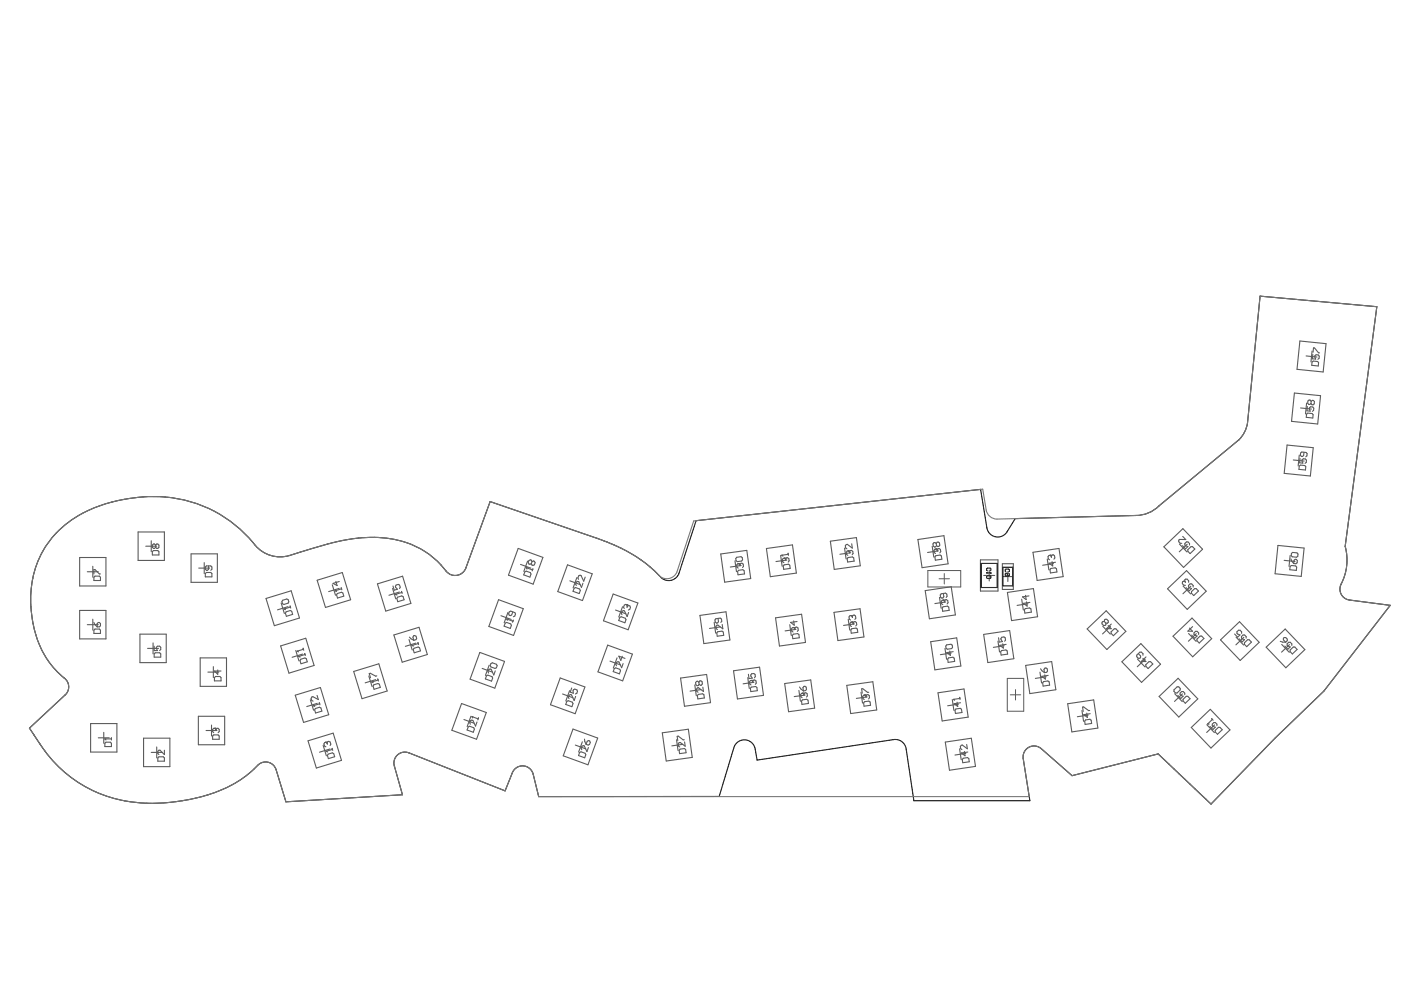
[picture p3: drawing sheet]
<svg xmlns="http://www.w3.org/2000/svg" width="297mm" height="210mm" viewBox="0 0 297 210" stroke-linecap="round" stroke-linejoin="round" font-family="sans-serif">
<g fill="none" stroke="#5a5a5a" stroke-width=".23">
<path d="M275 72.2l5.5 .5-.6 6-5.5-.6zM276.3 75.3l2.3 .2M277.6 76.6l.2-.2 1 .1 .2 .2-.1 .7-1.4-.1zM277.6 74.3l-.2 2.3M277.8 75l-.1 .9 .6 .1-.1-.7 .2-.2h.5l.2 .3v.4l-.3 .2M277.8 74.5l.1-.9h.2l.9 1.1h.2M272.3 94.2l5.5 .5-.6 6-5.5-.5zM273.6 97.3l2.3 .3M273.9 83.2l5.5 .5-.6 6-5.6-.5zM274.9 98.6l.2-.2 1 .1 .2 .3-.1 .7-1.4-.2zM274.9 96.3l-.3 2.3M275 97l-.1 .9 .7 .1-.1-.5 .2-.4h.5l.2 .3v.4l-.3 .2"/>
<path d="M275.2 86.3l2.3 .3M275.9 95.7l-.1 .7-.5 .2-.2-.3 .1-.4 .2-.3 .9 .1 .2 .3v.5l-.3 .2M276.4 87.6l.3-.2 .9 .1 .2 .3-.1 .6-1.3-.1zM276.4 85.3l-.2 2.3M276.6 86l-.1 .9 .7 .1-.2-.7 .3-.2h.4l.3 .3-.1 .4-.2 .2M277.4 84.9l.3-.2 .4 .3-.1 .5-.2 .2-.4-.3M277.4 84.9l-.4-.3-.3 .3v.4l.4 .3 .3-.2M277.4 84.9v.5M16.9 118h5.5v6h-5.5zM19.6 119.8v2.3M29.2 112.6h5.6v6h-5.6zM30.8 115.6h2.4"/>
<path d="M32 114.4v2.3M32.2 116.7l.3-.2h.9l.2 .2v.7h-1.4zM32.9 115.3l.3-.2 .4 .2v.5l-.2 .2-.5-.2M32.9 115.3l-.2-.2-.5 .2v.5l.3 .2 .4-.2M32.9 115.3v.5M40.4 117.2h5.6v6h-5.6zM43.2 119v2.4M44.1 119.7v.7l-.2 .3-.5-.3v-.4l.3-.3h.9l.2 .3v.4l-.2 .3M109.6 116l5.3 1.9-2.1 5.7-5.2-1.9zM110.1 119.4l2.2 .8M111.6 118.7l-.8 2.2M112.6 118.8l.3-.1 .3 .4-.1 .4-.3 .1-.4-.3"/>
<path d="M112.6 118.8l-.4-.3-.3 .1-.1 .4 .1 .3h.5M112.6 118.8l-.2 .5M120.1 119.5l5.2 1.9-2.1 5.7-5.2-1.9zM152.5 117.2l5.5-.7 .8 5.9-5.5 .8zM155.5 118.7l.3 2.3M155.9 117.9l.9-.1 .2 .2 .1 .5-.2 .2-.9 .1-.3-.2v-.4zM156.3 119.3h.1M156.3 119.3l-.4 .3v.4l.3 .2M156.3 119.3l.2 .2M156.5 119.5l.2-.3 .5 .2 .1 .4-.2 .3M156.5 119.5l.1 .2M156.8 119.7l-2.3 .3"/>
<path d="M162.1 116.1l5.6-.8 .8 6-5.5 .7zM165.2 117.5l.3 2.3M165.4 117.5h.1M165.4 117.5l.2 .2M165.9 119.5l.9-.1 .3 .2 .1 .7-1.4 .2-.1-.7zM165.9 118.1h.1M165.9 118.1l-.4 .3 .1 .5 .2 .2M165.9 118.1l.3 .2M166.2 118.3l.2-.3 .5 .2 .1 .5-.2 .2M166.2 118.3v.2M166.5 118.5l-2.3 .3M166.7 117.1l.1 .4"/>
<path d="M166.8 117.3l-1.4 .2M175.7 114.5l5.5-.7 .8 5.9-5.5 .8zM178.7 116l.3 2.3M179.4 118l.9-.2 .3 .2 .1 .7-1.4 .2-.1-.7zM179.5 116.6h.1M179.5 116.6l-.5 .3 .1 .4 .3 .2M179.5 116.6l.2 .2M179.7 116.8l.2-.3 .5 .2 .1 .4-.2 .3M179.7 116.8l.1 .2M180 117l-2.3 .3M180.2 115.1l.1 .9-1-.8h-.3l-.2 .3 .1 .4 .3 .2M194.2 114.2l5.5-.9 .9 6-5.5 .8z"/>
<path d="M197.2 115.6l.4 2.3M198 117.6l.9-.2 .3 .2 .1 .7-1.4 .2-.1-.7zM198 116.2h.1M198 116.2l-.4 .3 .1 .4 .2 .2M198 116.2l.3 .2M198.1 115l.4-.3 .3 .2v.5l-.2 .2-.5-.1M198.1 115l-.5-.2-.2 .3 .1 .5 .4 .1 .2-.2M198.1 115v.5M198.3 116.4l.4-.3 .3 .2v.4l-.2 .3M198.3 116.4v.2M198.5 116.6l-2.3 .3M207.4 118.5h3.7v6.6h-3.7z"/>
<path d="M212.1 119.3h2.3v5.4h-2.3zM218.5 116.9l5.5-.9 .9 6-5.5 .8zM221.6 118.3l.3 2.3M222.2 117.5h.1M222.2 117.5l-.5 .3 .1 .5 .3 .2M222.2 117.5l.2 .2M222.4 117.7l.4-.3 .3 .2 .1 .5-.2 .2M222.4 117.7v.2M222.6 118.8l.1 1-.8-.6 1.4-.2M222.9 119.3l-2.3 .3M246.2 115.7l4.1-3.8 4.1 4.3-4 3.9zM249.5 115.1l1.6 1.7"/>
<path d="M250.2 113.5l.7 .7-1.3-.1-.2 .2v.3l.3 .4h.3M251.2 115.2l-1.7 1.6M251.3 116.3l.7-.6h.3l.5 .5-1 .9-.5-.5zM251.7 115.3v-.3l-.4-.3h-.3l-.3 .3v.3l.6 .4-.5 .4-.6-.6M270.4 115.4l5.5 .6-.6 6-5.5-.6zM271.7 118.6l2.3 .2M272.9 119.9l.3-.2h.9l.2 .3v.7l-1.4-.1zM272.9 117.5l-.2 2.3M273.1 118.2l.6 1M273.2 117.1l.3-.2 .9 .1 .2 .2v.5l-.3 .2-.9-.1-.2-.2zM273.8 118.6l.5-.2 .2 .2-.1 .5-.2 .2-.5-.1zM16.9 129.2h5.5v6h-5.5z"/>
<path d="M18.5 132.2h2.3M18.5 121h2.3M19.6 131v2.3M19.9 131.7l.7 .9M19.9 121.4v-.9h.2l.9 .9h.3M20.1 133.1h.9l.3 .2v.7h-1.4v-.7zM20.1 121.9h.9l.3 .2v.7h-1.4v-.7zM20.6 131.9l.4-.2 .3 .2v.5l-.3 .2h-.4zM29.6 134.2h5.6v6h-5.6zM31.2 137.2h2.3M32.4 136v2.4M32.6 138.4l.2-.3h1l.2 .3v.7h-1.4z"/>
<path d="M32.6 136.7v1h.7l-.2-.5 .2-.5h.5l.2 .3v.4l-.2 .3M42 120.2h2.4M42.4 139.2h5.5v6h-5.5zM43.4 121.4l.3-.3h.9l.2 .3v.7h-1.4zM56.3 126.6l5.3-1.6 1.8 5.8-5.4 1.6zM59.4 136.7l5.3-1.7 1.8 5.8-5.4 1.6zM59.5 127.6l.7 2.2M59.8 127l.9-.3 .3 .2 .1 .4-.2 .3-.8 .3-.3-.2-.2-.4zM60.1 128.9h.1M60.1 128.9l.3 .1M60.5 129.5l.9-.3 .3 .1 .2 .7-1.3 .4-.2-.7zM60.9 128.4l-2.2 .6"/>
<path d="M61.4 128.2l.1 .5M61.4 128.5l-1.3 .4M62.6 137.6l.7 2.3M62.9 137.8h.1M62.9 137.8l.3 .1M63.2 138.9h.1M63.2 138.9l.3 .1M63.6 139.5l.9-.3 .3 .2 .2 .6-1.3 .4-.2-.6zM64 138.4l-2.2 .7M64.1 137.2l.2 .4M64.2 137.4l-1.3 .4M64.5 138.3l.1 .4"/>
<path d="M64.5 138.5l-1.3 .4M67.1 122.8l5.3-1.7 1.8 5.8-5.3 1.6zM70.3 123.7l.7 2.2M70.9 125h.1M70.9 125l.3 .1M71.1 123l.2 .9-.8-.5 1.3-.4M71.4 125.6l.8-.3 .3 .2 .2 .6-1.3 .4-.2-.6zM71.7 124.5l-2.2 .7M72.2 124.4l.1 .4M72.3 124.6l-1.4 .4M79.9 123.5l5.3-1.6 1.7 5.8-5.3 1.6zM83.1 124.5l.6 2.2"/>
<path d="M83.1 124l.3 .9 .7-.2-.4-.6 .1-.3 .4-.1 .3 .1 .2 .5-.2 .2M83.3 134.4l5.4-1.7 1.7 5.8-5.3 1.6zM83.7 125.8h.1M83.7 125.8l.3 .1M84.1 126.4l.9-.3 .3 .1 .2 .7-1.3 .4-.2-.6zM84.5 125.3l-2.2 .7M85.1 125.6l-.2-.5 .1 .3-1.3 .4M86.5 135.3l.7 2.2M86.6 134.8l1 .7M87.2 136.6h.1M87.2 136.6l.3 .1M87.5 134.5l.5 .1 .2 .5-.2 .3-.4 .1-.2-.7z"/>
<path d="M87.6 137.2l.9-.3 .3 .2 .2 .6-1.4 .4-.2-.6zM88 136.1l-2.2 .7M88.4 136l.2 .4M88.5 136.2l-1.3 .4M101.5 138.1l5.2 1.9-2 5.6-5.2-1.9zM105.5 126.9l5.2 1.9-2.1 5.7-5.2-1.9zM106 130.3l2.2 .8M106.9 131.8l.3-.1 .9 .3 .1 .3-.2 .7-1.3-.5zM107.2 131h.1M107.2 131l1.3 .4M107.2 131l.1 .3M107.5 129.6l-.8 2.2"/>
<path d="M108.5 129.5l-.2 .6-.3 .2-.4-.4 .2-.4 .3-.2 .8 .3 .2 .3-.2 .5-.3 .1M108.6 131.2l-.2 .5M111 121l.3-.1 .9 .3 .1 .3-.2 .6-1.3-.5zM111.4 120.1h.1M111.4 120.1l1.3 .5M111.4 120.1l.1 .3M112.7 120.4l-.1 .4M120.6 122.9l2.1 .8M121.5 124.5l.3-.2 .8 .3 .2 .3-.3 .7-1.3-.5zM122 122.2l-.7 2.2M123.3 123.4l-.3 .9-.5-1.2-.3-.1-.3 .2-.1 .4 .1 .3M123.8 122.1l-.3 .9-.6-1.2-.2-.1-.3 .2-.1 .4 .1 .3"/>
<path d="M128.6 136.5l5.2 1.9-2.1 5.7-5.2-1.9zM129.1 139.9l2.1 .8M129.7 125.7l5.3 1.9-2.1 5.7-5.2-1.9zM130.2 129.1l2.2 .8M130.5 139.2l-.7 2.2M131.1 130.6l.3-.1 .9 .3 .1 .3-.2 .7-1.3-.5zM131.7 138.9l-.4 .8-.4-.9 1.3 .5M131.7 128.4l-.8 2.2M132.6 128h.1M132.6 128h-.5l-.2 .5 .2 .3M132.6 128l.1 .3M132.7 128.3l.3-.2 .4 .4-.2 .4-.3 .2"/>
<path d="M132.7 128.3v.2M133 129.6l-.3 .9-.6-1.2-.2-.1-.3 .1-.2 .5 .2 .3M148.1 130.2l5.5-.7 .8 5.9-5.5 .8zM151.1 131.7l.3 2.3M151.8 133.7l1-.2 .2 .2 .1 .7-1.4 .2-.1-.7zM151.9 130.9l.1 .6-.2 .3-.5-.2v-.4l.2-.3 .9-.1 .2 .2 .1 .4-.2 .3M152.4 132.7l-2.3 .3M152.8 132.1l.1 1-1-.8-.4 .3v.4l.3 .2M156.2 120.7l1-.2 .2 .2 .1 .7-1.4 .2-.1-.7zM164.1 130.7l5.5-.7 .8 5.9-5.5 .8zM167.1 132.2l.3 2.3M167.8 134.2l1-.1 .2 .2 .1 .6-1.4 .2-.1-.6z"/>
<path d="M167.9 132.8h.1M167.9 132.8l-.5 .3 .1 .4 .3 .2M167.9 132.8l.2 .2M167.9 131.4l.1 .9-.7-.6 1.3-.2M168.1 133l.1 .2M168.1 133l.2-.3 .5 .2 .1 .4-.2 .3M168.4 133.2l-2.3 .3M176.4 129.6l5.6-.8 .8 6-5.5 .7zM179.5 131l.3 2.3M180 130.2h.1M180 130.2l-.4 .3 .1 .5 .2 .2M180 130.2l.3 .2"/>
<path d="M180.2 133l.9-.1 .3 .2 .1 .7-1.4 .2-.1-.7zM180.2 131.6h.1M180.2 131.6l-.4 .3 .1 .5 .2 .2M180.2 131.6l.3 .2M180.3 130.4l.2-.2 .5 .1 .1 .5-.2 .3M180.3 130.4v.3M180.5 131.8l.4-.3 .3 .2 .1 .5-.2 .2M180.5 131.8v.3M180.8 132l-2.3 .3M195.7 125l5.5-.8 .9 5.9-5.5 .8zM196.9 135.8l5.5-.8 .9 5.9-5.5 .8zM198.8 126.4l.3 2.3"/>
<path d="M199.5 128.4l.9-.1 .3 .2 .1 .6-1.4 .2-.1-.6zM199.6 127h.1M199.6 127l-.5 .3 .1 .4 .3 .2M199.6 127l.2 .2M199.6 125.6l.1 .7-.2 .2-.5-.1-.1-.5 .2-.3 .9-.1 .3 .2 .1 .5-.2 .2M199.8 127.2l.4-.3 .3 .2 .1 .4-.2 .3M199.8 127.2l.1 .2M199.9 137.2l.4 2.3M200.1 127.4l-2.3 .3M200.3 136.5l.9-.2 .3 .2v.5l-.2 .2-.9 .2-.2-.2-.1-.5zM200.7 139.2l.9-.1 .3 .2 .1 .7-1.4 .2-.1-.7zM200.9 137.8l.2 .9-.8-.6 1.4-.2"/>
<path d="M201.2 138.2l-2.3 .3M208.1 134.2l5.5-.8 .9 6-5.5 .8zM208.1 121.8h2.3M209.3 120.6v2.3M211.1 135.7l.4 2.3M211.3 134.9l.1 1 .7-.1-.3-.7 .1-.3h.5l.3 .2v.4l-.2 .3M211.9 137.7l.9-.2 .3 .2 .1 .7-1.4 .2-.1-.7zM212.2 136.2l.1 .9-.8-.6 1.4-.2M212.2 122h2.1M212.4 136.6l-2.2 .4M213.1 125.4l5.5-.9 .9 6-5.5 .8zM213.2 121v2"/>
<path d="M216.2 126.8l.3 2.3M216.9 128.8l.9-.2 .3 .2 .1 .7-1.4 .2-.1-.7zM217 126l.1 .9-.8-.6 1.4-.2M217.2 127.3l.1 1-.8-.6 1.4-.2M217.5 127.8l-2.3 .3M222.3 120.3l.9-.2 .3 .2 .1 .7-1.4 .2-.1-.7zM230 133.1l4-3.9 4.2 4.4-4 3.8zM233.3 132.5l1.6 1.7M233.7 131.5l.1-.5h.4l.3 .4-.2 .5h-.3M233.7 131.5l-.5 .2-.1 .3 .4 .3h.3l.2-.4M233.7 131.5l.3 .4M234.9 132.5l-1.6 1.6"/>
<path d="M235.1 133.7l.6-.7 .4 .1 .5 .5-1 .9-.5-.5zM235.1 132l-1 1h1l-.6-.6M240.6 139.4l1.6 1.7M240.8 138.3l.5 .5-.2 .5h-.3l-.3-.3v-.4l.7-.6h.3l.3 .3v.4M242.3 139.5l-1.7 1.6M242.5 139l-1 1h.9l-.6-.7M247 124.6l4-3.9 4.2 4.4-4 3.8zM248.2 134.6l4-3.8 4.2 4.3-4.1 3.9zM250.3 124l1.6 1.7M250.3 123h.1M250.3 123l-.1 .5 .3 .3 .3 .1M250.3 123h.4"/>
<path d="M250.7 123v-.3l.5-.2 .3 .4v.3M250.7 123l.1 .2M251.5 134l1.6 1.7M251.9 124l-1.6 1.6M252.1 125.2l.7-.6h.3l.5 .5-1 .9-.5-.5zM252.3 132.6l-1 .9 1 .1-.6-.7M252.4 124.2v-.3l-.3-.3-.3-.1-.3 .4-.1 .3 .7 .3-.5 .5-.6-.7M253.1 134.1l-1.7 1.6M253.2 135.2l.7-.6h.3l.5 .5-1 1-.5-.5zM253.6 134.3v-.4l-.3-.3h-.4l-.3 .3v.3l.7 .4-.5 .5-.7-.7M258.2 135.4l4-3.8 4.2 4.3-4 3.9zM261.5 134.8l1.6 1.7"/>
<path d="M262.7 134v-.3l-.3-.3h-.4l-.3 .3v.3l.6 .3-.5 .5-.6-.6M263.1 134.9l-1.6 1.6M263.3 136l.7-.6h.3l.5 .5-1 .9-.5-.5zM263.6 135v-.3l-.3-.3h-.3l-.3 .3v.3l.6 .3-.5 .5-.6-.6M267.9 136.9l4-3.8 4.2 4.4-4.1 3.8zM270.9 135.7l1.1 .2M271.2 136.4l1.6 1.6M271.5 135.1l.5-.2 .3 .3v.4l-.3 .3-.5-.5zM272.8 136.4l-1.7 1.6M272.9 137.5l.7-.6h.3l.5 .5-1 1-.5-.5zM273.3 136.6v-.4l-.3-.3h-.3l-.4 .3 .2 .5 .5 .2-.5 .5-.7-.7M19.2 153.1h5.5v6h-5.5z"/>
<path d="M20.8 156.1h2.3M22 155v2.3M22.2 156.4h.1M22.2 156.4h1.4M22.2 156.4l.2 .2M22.4 157h.9l.3 .3v.7h-1.4v-.7zM23.6 156.1v.5M30.4 156.2h5.5v6h-5.5zM32 159.2h2.3M33.2 158v2.4M34.8 158.7v1l-.9-1-.5 .3v.4l.2 .3M42 151.6h5.5v6h-5.5z"/>
<path d="M43.6 154.6h2.3M44 142.2h2.3M44.8 153.4v2.3M45 155.7l.2-.2h.9l.3 .2v.7h-1.4zM45.1 141.1v2.3M45.4 143.4l.2-.3h.9l.3 .3v.7h-1.4zM45.4 154.1h.1M45.4 154.1l-.4 .2v.5l.2 .2M45.4 154.1l.3 .2M45.7 154.3l.2-.2 .5 .2v.5l-.3 .2M45.7 154.3v.3M46.1 141.8v.9l-.7-.7h1.4"/>
<path d="M62.5 147.1l5.3-1.6 1.7 5.7-5.3 1.7zM65.2 156.8l5.3-1.7 1.8 5.8-5.4 1.6zM65.7 148.1l.6 2.2M66.3 149.3h.1M66.3 149.3l.3 .2M66.7 149.9l.9-.3 .3 .2 .2 .7-1.3 .4-.2-.7zM67.1 147.1l.3 .9-1.2-.6-.2 .1-.2 .3 .2 .4 .2 .2M67.1 148.8l-2.2 .7M67.6 148.7l.1 .4M67.6 148.9l-1.3 .4M68.4 157.7l.6 2.2M68.9 157.1h.1"/>
<path d="M68.9 157.1l-.4 .3 .2 .5 .2 .1M68.9 157.1l.3 .1M69 159h.1M69 159l.3 .1M69.2 157.2l.1-.3 .6 .1 .1 .5-.2 .3M69.2 157.2l.1 .2M69.4 159.6l.9-.3 .3 .2 .2 .6-1.3 .4-.2-.6zM69.8 158.5l-2.2 .7M70.4 158.8l-.1-.5v.3l-1.3 .4M74.8 142.1l5.3-1.6 1.8 5.7-5.3 1.6zM78 143l.7 2.3M78.7 144.3h.1"/>
<path d="M78.7 144.3l.2 .2M79.1 144.9l.9-.3 .3 .2 .2 .6-1.4 .5-.2-.7zM79.5 143.8l-2.2 .7M79.7 143l-.2 .1-1.2-.6h-.2l.3 .9M80.1 144.1l-.2-.4 .1 .2-1.3 .4M97.7 148.9l5.2 1.9-2.1 5.6-5.2-1.9zM98.1 152.2l2.2 .8M99.1 153.8l.3-.1 .8 .3 .2 .3-.3 .6-1.3-.4zM99.6 151.6l-.8 2.1M99.9 151.6h.1M99.9 151.6l1.3 .5M99.9 151.6l.1 .3"/>
<path d="M100.9 152.8l-.3 .8-.6-1.2-.5 .1-.1 .4 .1 .3M101.2 151.9l-.1 .4M102 141.4l2.2 .8M102.9 143l.3-.1 .9 .3 .1 .3-.2 .6-1.3-.4zM103.5 140.7l-.8 2.2M103.9 140.4l.3-.2 .8 .4 .2 .3-.2 .4-.3 .1-.8-.3-.2-.3zM104.8 142l-.3 .8-.6-1.2h-.2l-.3 .1-.2 .4 .2 .3M118.5 143.5l5.2 1.9-2 5.6-5.2-1.9zM119 146.8l2.2 .8M119.9 148.4l.3-.1 .9 .3 .1 .3-.2 .6-1.3-.4zM120.5 146.1l-.8 2.2M121 145.6l-.4 .8 .7 .3v-.7l.3-.2 .4 .2 .2 .3-.2 .4-.3 .1"/>
<path d="M121.2 154.3l5.3 1.9-2.1 5.6-5.2-1.9zM121.7 157.7l2.2 .7M121.8 147.4l-.3 .8-.6-1.2h-.2l-.3 .1-.2 .4 .2 .3M122.6 159.2l.3-.1 .9 .3 .1 .3-.2 .6-1.3-.4zM123.2 157l-.8 2.1M123.7 156.4l.3 1.1M124.2 156.8h.6l.1 .3-.2 .4-.3 .2-.4-.2zM124.5 158.2l-.3 .8-.6-1.1-.2-.1-.3 .1-.2 .4 .2 .3M130 141.5l.3-.2 .8 .3 .2 .3-.3 .7-1.3-.5zM131.8 140.4l-.3 .9-.5-1.2-.3-.1-.3 .1-.1 .5 .1 .3M140.1 155.1l5.5-.8 .9 6-5.6 .7zM143.1 156.5l.3 2.3"/>
<path d="M143.9 158.5l.9-.1 .3 .2 .1 .7-1.4 .2-.1-.7zM144 143.5l5.5-.8 .8 6-5.5 .7zM144.4 157.5l-2.3 .3M144.8 156.5l-.3 .1-1-.8h-.2l.1 .9M144.8 157l.2 .9-1.1-.8h-.2l-.2 .3 .1 .5 .2 .2M147 144.9l.3 2.3M147.7 146.9l1-.1 .2 .2 .1 .7-1.4 .2-.1-.7zM147.9 144.3l.1-.2 .5 .2 .1 .4-.2 .3-.5-.2M147.9 144.3l-.5-.1-.2 .2v.5l.3 .2 .4-.3M147.9 144.3v.5M148.3 145.9l-2.3 .3M148.7 145.4l.1 .9-1-.8-.2 .1-.2 .2v.5l.3 .2"/>
<path d="M155.2 141.9l5.5-.7 .8 5.9-5.5 .8zM158.2 143.4l.3 2.3M158.3 142.7l.2 .9 .7-.1-.4-.7 .2-.2 .5-.1 .2 .2 .1 .5-.2 .2M158.9 145.4l1-.1 .2 .2 .1 .6-1.4 .2v-.7zM159 144h.1M159 144l-.4 .3v.4l.3 .2M159 144l.2 .2M159.2 144.2l.2-.3 .5 .2 .1 .4-.2 .3M159.2 144.2l.1 .2M159.5 144.4l-2.3 .3M166 144.6l5.5-.7 .9 5.9-5.6 .8zM169 146.1l.3 2.3"/>
<path d="M169.2 145.4l.8 .8M169.8 148.1l.9-.1 .2 .2 .1 .6-1.3 .2-.1-.6zM169.8 146.7h.1M169.8 146.7l-.4 .3v.4l.3 .2M169.8 146.7l.3 .2M170.1 146.9l.4-.3 .3 .2v.4l-.2 .3M170.1 146.9v.2M170.1 145.2l.5 .2v.5l-.2 .2-.4 .1-.1-.7zM170.3 147.1l-2.3 .3M179.1 145l5.6-.7 .8 5.9-5.5 .8zM182.2 146.5l.3 2.3M182.9 148.5l.9-.1 .3 .1 .1 .7-1.4 .2-.1-.7z"/>
<path d="M182.9 147.1h.1M182.9 147.1l-.4 .3 .1 .4 .2 .2M182.9 147.1l.3 .2M183.2 147.3l.2-.3 .5 .2 .1 .4-.2 .3M183.2 147.3v.2M183.5 147.5l-2.3 .3M183.8 146.5h-.2l-1.1-.8-.2 .1 .1 .9M198.4 146.6l5.6-.8 .8 5.9-5.5 .9zM200 157l5.5-.8 .9 6-5.5 .8zM201.5 148l.3 2.3M201.7 148h.1M201.7 148l.3 .2"/>
<path d="M202.2 150l1-.1 .2 .2 .1 .7-1.4 .2-.1-.7zM202.5 148.6l.1 .9-.8-.6 1.4-.2M202.8 149l-2.3 .3M203 158.4l.4 2.3M203 147.6l.1 .4M203.1 147.8l-1.4 .2M204 159l.2 .9-.8-.6 1.4-.2M204.3 159.4l-2.3 .4M204.5 157.5l.2 .9-1.1-.7h-.2l-.2 .3v.4l.3 .2M217 140.8l5.5-.8 .9 5.9-5.5 .9zM220 142.2l.4 2.3M220.1 141.5l.9 .8"/>
<path d="M220.8 144.2l.9-.1 .3 .2 .1 .7-1.4 .2-.1-.7zM221 142.8l.2 .9-.8-.6 1.4-.2M221.1 141.4l.5 .1v.5l-.2 .3h-.4l-.1-.7zM221.3 143.2l-2.3 .3M225.9 148.9l5.5-.8 .9 6-5.5 .8zM228.9 150.3l.3 2.3M229.7 152.3l.9-.1 .3 .2 .1 .7-1.4 .2-.1-.7zM229.9 150.9l.2 .9-.8-.6 1.3-.2M230.2 151.3l-2.3 .4M230.5 150.3l-.2 .1-1-.8h-.3l.2 .9M237.3 140l4.1-3.8 4.1 4.3-4 3.9zM242.4 140.6l.7-.6h.3l.5 .5-1 1-.5-.5z"/>
<path d="M245.2 147.4l4.1-3.9 4.1 4.4-4 3.8zM248.4 146l.6-.7h.4l.3 .4v.3l-.7 .6h-.3l-.3-.3zM248.5 146.8l1.6 1.7M250.2 146.8l-1.7 1.6M250.3 148l.7-.7h.3l.5 .5-1 1-.5-.5zM250.6 147l.1-.3-.4-.4h-.3l-.3 .3v.4l.6 .3-.5 .5-.6-.7M252 153.9l4.1-3.8 4.1 4.3-4 3.9zM255.3 153.4l1.6 1.6M255.5 153.2h.1M255.5 153.2h.3M256.3 152.1l.4 .3M256.5 152.2l-1 1"/>
<path d="M257 153.4l-1.7 1.6M257.1 154.5l.7-.6h.3l.5 .5-1 1-.5-.5zM257.5 153.6v-.4l-.4-.3h-.3l-.3 .3v.3l.6 .4-.5 .5-.6-.7M33.4 160.4l.2-.3h.9l.3 .3v.7h-1.4zM203.8 160.4l.9-.1 .3 .2 .1 .7-1.4 .2-.1-.7z"/>
</g>
<path d="M196.3 120.7h7v3.5h-7zM198.7 122.5h2.2M199.8 121.4v2.2M213.1 143.5h3.5v7h-3.5zM213.7 147h2.2M214.8 145.9v2.2" fill="none" stroke="#5a5a5a" stroke-width=".21"/>
<path d="M207.6 119.2h3.4v5.1h-3.4zM212.2 120h2.1v4h-2.1zM13.8 147.1l-7.6 7 .7 .9a29.2 29.2 0 0 0 14.3 12.9 35.3 35.3 0 0 0 21.9 .5 25.5 25.5 0 0 0 11.8-6.8 2.32 2.32 0 0 1 3.5 1.3l2.1 6.8 24.6-1.5-1.7-6.5a2.32 2.32 0 0 1 3.1-2.4l20.4 8 1.5-3.7a2.32 2.32 0 0 1 2.2-1.5 2.32 2.32 0 0 1 2.2 1.7l1.2 4.8 38.2-.1 3.2-10.7a2.32 2.32 0 0 1 2.5-1.2 2.32 2.32 0 0 1 1.9 1.9l.4 2.3 28.9-4.3a2.32 2.32 0 0 1 2.6 2l1.6 10.9h24.6l-1.4-9.4a2.32 2.32 0 0 1 1.4-2 2.32 2.32 0 0 1 2.4 .4l6.5 5.7 18.2-4.6 11.2 10.6 13.5-13.9 10.4-9.9 14-18.2-8.5-1.1a2.33 2.33 0 0 1-1.9-3.4 11 11 0 0 0 .9-8l6.7-50.7-24.7-2.2-2.7 26.8-.5 1.7-1.3 1.8-17.4 14.5-1.7 1-1.3 .4-1.4 .2-25.5 .6-2.1 3.3a2.32 2.32 0 0 1-3.9-1.3l-1.3-8.1-60.2 6.6-4 11.7a2.44 2.44 0 0 1-4-.2 31.9 31.9 0 0 0-13-7.8l-22.6-7.8-5.1 14a2.42 2.42 0 0 1-4.2 .8 17.5 17.5 0 0 0-9.6-6.4 31.4 31.4 0 0 0-16.6 .9l-4 1.2a10.3 10.3 0 0 1-6.5 1.1 7.1 7.1 0 0 1-4.2-2.9 28.2 28.2 0 0 0-28.8-8.8 24.1 24.1 0 0 0-15 9.5 23 23 0 0 0-1.8 19.7 18.7 18.7 0 0 0 6.2 8.7 2.31 2.31 0 0 1-.3 3.2" fill="none" stroke="#080808" stroke-width=".23"/>
<path d="M208.7 121.2h.1M208.7 122l.2-.2h.6l.1 .5-.1 .1h-.6zM208.7 121.2h.9M208.9 120.8l-.2-.2 .2-.4h.6l.1 .2-.1 .4M208.9 121.1l-.2 .1M209.6 121.1v.3M212.8 121l-.1-.1 .1-.5h.6l.2 .2-.2 .4M213.4 121.3l.2 .1-.2 .5h-.6l-.1-.5 .3-.1 .1 .1v.5" fill="none" stroke="#080808" stroke-width=".21"/>
<path d="M13.8 147.1l-7.6 7 .7 .9a29.2 29.2 0 0 0 14.3 12.9 35.3 35.3 0 0 0 21.9 .5 25.5 25.5 0 0 0 11.8-6.8 2.32 2.32 0 0 1 3.5 1.3l2.1 6.8 24.6-1.5-1.7-6.5a2.32 2.32 0 0 1 3.1-2.4l20.4 8 1.5-3.7a2.32 2.32 0 0 1 2.2-1.5 2.32 2.32 0 0 1 2.2 1.7l1.2 4.8h103.8l-1.3-8.6a2.32 2.32 0 0 1 1.4-2 2.32 2.32 0 0 1 2.4 .4l6.5 5.7 18.2-4.6 11.2 10.6 13.5-13.9 10.4-9.9 14-18.2-8.5-1.1a2.33 2.33 0 0 1-1.9-3.4 11 11 0 0 0 .9-8l6.7-50.7-24.7-2.2-2.7 26.8-.7 2.2-1.1 1.3-17.4 14.5-1.1 .8-1.3 .5-2 .3-29.4 .7a2.32 2.32 0 0 1-2.3-1.9l-.7-4.4-61.1 6.7-3.9 11.3a2.41 2.41 0 0 1-3.9-.2 32.5 32.5 0 0 0-12.7-7.4l-22.6-7.8-5.1 14a2.42 2.42 0 0 1-4.2 .8 17.6 17.6 0 0 0-9.6-6.4 31.4 31.4 0 0 0-16.6 .9l-4 1.2a10.3 10.3 0 0 1-6.5 1.1 7.1 7.1 0 0 1-4.2-2.9 28.2 28.2 0 0 0-28.8-8.8 24.1 24.1 0 0 0-15 9.5 23 23 0 0 0-1.8 19.7 18.7 18.7 0 0 0 6.2 8.7 2.31 2.31 0 0 1-.3 3.2" fill="none" stroke="#787878" stroke-width=".23"/>
</svg>
